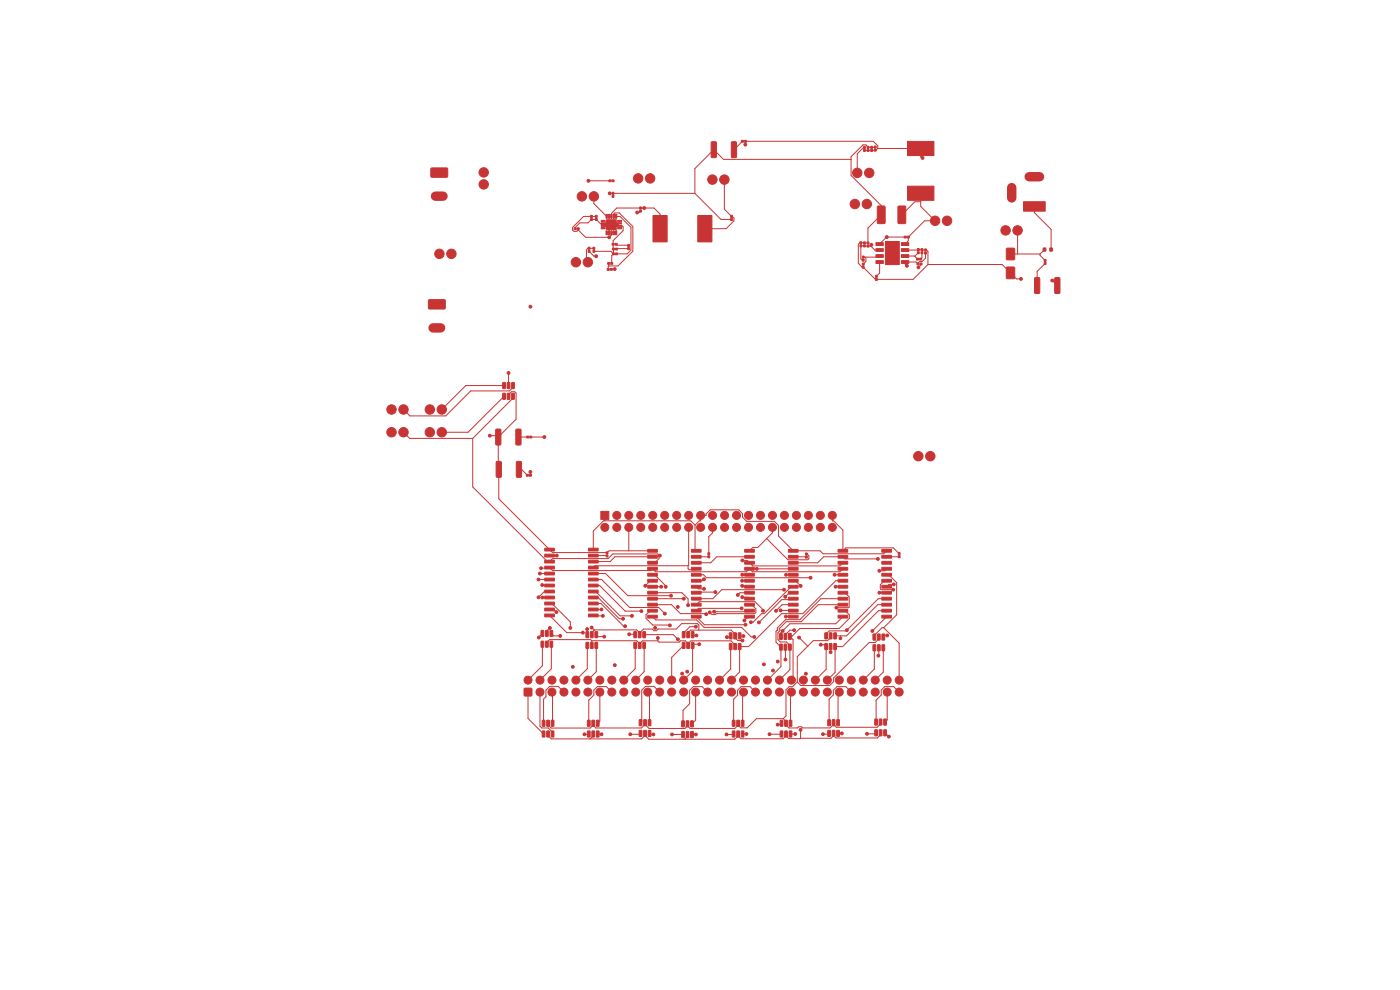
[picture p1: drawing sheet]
<svg xmlns="http://www.w3.org/2000/svg" width="297mm" height="210mm" viewBox="0 0 297 210" stroke-linecap="round" stroke-linejoin="round" font-family="sans-serif">
<g fill="#c83434" stroke="#c83434" stroke-width=".21">
<path d="M195.2 55.8h.4v.4h-.4z"/>
<path d="M194.6 55.8h.4v.4h-.4z"/>
<path d="M190.6 43.8l1.3-.1 .2 .1 .1 3.4-.2 .2h-1.3l-.2-.1z"/>
<path d="M186.2 43.8l1.3-.1 .3 .1v3.4l-.2 .2h-1.2l-.3-.1z"/>
<path d="M125.8 52.5h.4v.4h-.4z"/>
<path d="M125.8 53.1h.4v.4h-.4z"/>
<path d="M111.2 146h1.6v1.6h-1.6z"/>
<path d="M221.3 52.6h.5v.6h-.5z"/>
<path d="M222.7 52.6h.5v.6h-.5z"/>
<path d="M124.3 136.3h.6l-.1 1.3-.5-.1z"/>
<path d="M125.3 136.3h.5l-.1 1.3-.4-.1z"/>
<path d="M126.2 136.3h.6l-.1 1.3-.5-.1z"/>
<path d="M126.2 134l.6 .1-.1 1.2-.5-.1z"/>
<path d="M125.3 134l.5 .1-.1 1.2-.4-.1z"/>
<path d="M124.3 134l.6 .1-.1 1.2-.5-.1z"/>
<path d="M129.9 41.5h.3v.4h-.3z"/>
<path d="M129.9 40.8h.3v.4h-.3z"/>
<path d="M175 136.5l.5 .1v1.2l-.5-.1z"/>
<path d="M176 136.5l.5 .1-.1 1.2-.5-.1z"/>
<path d="M176.9 136.5l.5 .1v1.2l-.5-.1z"/>
<path d="M176.9 134.3h.5v1.2h-.5z"/>
<path d="M176 134.3h.5l-.1 1.2h-.5z"/>
<path d="M175 134.3h.5v1.2h-.5z"/>
<path d="M106.7 83.4l.5 .1-.1 1.2-.5-.1z"/>
<path d="M107.6 83.4l.6 .1-.1 1.2-.5-.1z"/>
<path d="M108.6 83.4l.5 .1-.1 1.2-.5-.1z"/>
<path d="M108.6 81.2h.5l-.1 1.2h-.5z"/>
<path d="M107.6 81.2h.6l-.1 1.2h-.5z"/>
<path d="M106.7 81.2h.5l-.1 1.2h-.5z"/>
<path d="M135.7 44.6h.4v.4h-.4z"/>
<path d="M135.7 43.9h.4v.4h-.4z"/>
<path d="M194.6 53.4h.4v.4h-.4z"/>
<path d="M194.6 52.8h.4v.4h-.4z"/>
<path d="M111.7 100.7h.4v.3h-.4z"/>
<path d="M112.3 100.7h.4v.3h-.4z"/>
<path d="M130.6 52.7h.4v.3h-.4z"/>
<path d="M129.9 52.7h.4v.3h-.4z"/>
<path d="M133.2 51.9h.3v.4h-.3z"/>
<path d="M133.2 52.5h.3v.4h-.3z"/>
<path d="M144.8 136.3h.5l-.1 1.3-.5-.1z"/>
<path d="M145.7 136.3h.6l-.1 1.3-.5-.1z"/>
<path d="M146.7 136.3h.5l-.1 1.3-.5-.1z"/>
<path d="M146.7 134l.5 .1-.1 1.2-.5-.1z"/>
<path d="M145.7 134l.6 .1-.1 1.2-.5-.1z"/>
<path d="M144.8 134l.5 .1-.1 1.2-.5-.1z"/>
<path d="M91 63.6h3.3l.2 .2v1.6l-.3 .2-3.2-.1-.1-.2z"/>
<path d="M137.4 116.6l2-.1 .1 .6h-2.1z"/>
<path d="M137.4 117.8h2l.1 .6h-2.1z"/>
<path d="M137.4 119.1h2l.1 .5-2.1 .1z"/>
<path d="M137.4 120.4h2l.1 .5h-2.1z"/>
<path d="M137.4 121.6h2l.1 .6h-2.1z"/>
<path d="M137.4 122.9h2l.1 .5-2.1 .1z"/>
<path d="M137.4 124.2h2l.1 .5-2.1 .1z"/>
<path d="M137.4 125.5l2-.1 .1 .6h-2.1z"/>
<path d="M137.4 126.7h2l.1 .6h-2.1z"/>
<path d="M137.4 128h2l.1 .5-2.1 .1z"/>
<path d="M137.4 129.3l2-.1 .1 .6h-2.1z"/>
<path d="M137.4 130.5h2l.1 .6h-2.1z"/>
<path d="M146.7 130.5h2v.6h-2z"/>
<path d="M146.7 129.3l2-.1v.6h-2z"/>
<path d="M146.7 128h2v.5l-2 .1z"/>
<path d="M146.7 126.7h2v.6h-2z"/>
<path d="M146.7 125.5l2-.1v.6h-2z"/>
<path d="M146.7 124.2h2v.5l-2 .1z"/>
<path d="M146.7 122.9h2v.5l-2 .1z"/>
<path d="M146.7 121.6h2v.6h-2z"/>
<path d="M146.7 120.4h2v.5h-2z"/>
<path d="M146.7 119.1h2v.5l-2 .1z"/>
<path d="M146.7 117.8h2v.6h-2z"/>
<path d="M146.7 116.6l2-.1v.6h-2z"/>
<path d="M115.1 155.1h.5l-.1 1.3-.5-.1z"/>
<path d="M116 155.1h.6l-.1 1.3-.5-.1z"/>
<path d="M117 155.1h.5l-.1 1.3-.5-.1z"/>
<path d="M117 152.8l.5 .1-.1 1.2-.5-.1z"/>
<path d="M116 152.8l.6 .1-.1 1.2-.5-.1z"/>
<path d="M115.1 152.8l.5 .1-.1 1.2-.5-.1z"/>
<path d="M183 55.8h.3v.4h-.3z"/>
<path d="M183 56.5h.3v.4h-.3z"/>
<path d="M184 52h.3v.4h-.3z"/>
<path d="M184 51.4h.3v.4h-.3z"/>
<path d="M128.6 117.7h.3v.4h-.3z"/>
<path d="M128.6 117.1h.3v.4h-.3z"/>
<path d="M134.5 136.3h.5v1.3l-.5-.1z"/>
<path d="M135.4 136.3h.6l-.1 1.3-.5-.1z"/>
<path d="M136.4 136.3h.5v1.3l-.5-.1z"/>
<path d="M136.4 134l.5 .1v1.2l-.5-.1z"/>
<path d="M135.4 134l.6 .1-.1 1.2-.5-.1z"/>
<path d="M134.5 134l.5 .1v1.2l-.5-.1z"/>
<path d="M175.6 155h.6l-.1 1.2h-.5z"/>
<path d="M176.6 155h.5l-.1 1.2h-.4z"/>
<path d="M177.5 155h.6l-.1 1.2h-.5z"/>
<path d="M177.5 152.7h.6l-.1 1.3-.5-.1z"/>
<path d="M176.6 152.7h.5l-.1 1.3-.4-.1z"/>
<path d="M175.6 152.7h.6l-.1 1.3-.5-.1z"/>
<path d="M127.6 48.2h.7l.1 .2-.8 .1z"/>
<path d="M128.6 49h.2v.8h-.2z"/>
<path d="M129.1 49h.2v.8h-.2z"/>
<path d="M129.6 49h.2v.8h-.2z"/>
<path d="M130.1 49h.2v.8h-.2z"/>
<path d="M130.6 49h.2v.8h-.2z"/>
<path d="M131 48.3l.9-.1v.3h-.8z"/>
<path d="M131 46.8l.9-.1v.3h-.8z"/>
<path d="M130.6 45.5h.3l-.2 .8-.1-.1z"/>
<path d="M130.1 45.5h.3l-.2 .8-.1-.1z"/>
<path d="M129.6 45.5h.3l-.2 .8-.1-.1z"/>
<path d="M129.1 45.5h.3l-.2 .8-.1-.1z"/>
<path d="M128.6 45.5h.3l-.2 .8-.1-.1z"/>
<path d="M127.6 46.7h.7l.1 .2-.8 .1z"/>
<path d="M127.6 47.3h1.1v-.7h2v.7h1.2v.2h-.8v.3h.8v.2h-1.2v.7h-2v-.7h-1.1v-.2h.7v-.3h-.7z"/>
<path d="M109.5 91.1l.8-.1 .2 .2v3l-.1 .2h-.7l-.3-.1z"/>
<path d="M105.2 91.1l.8-.1 .3 .2v3l-.2 .2h-.7l-.2-.1z"/>
<path d="M124.6 155.1h.6l-.1 1.3-.5-.1z"/>
<path d="M125.6 155.1h.5v1.3l-.5-.1z"/>
<path d="M126.5 155.1h.6l-.1 1.3-.5-.1z"/>
<path d="M126.5 152.8l.6 .1-.1 1.2-.5-.1z"/>
<path d="M125.6 152.8l.5 .1v1.2l-.5-.1z"/>
<path d="M124.6 152.8l.6 .1-.1 1.2-.5-.1z"/>
<path d="M185.6 154.8l.6 .1-.1 1.2-.5-.1z"/>
<path d="M186.6 154.8l.5 .1-.1 1.2-.5-.1z"/>
<path d="M187.5 154.8l.6 .1-.1 1.2-.5-.1z"/>
<path d="M187.5 152.6h.6l-.1 1.2-.5-.1z"/>
<path d="M186.6 152.6h.5l-.1 1.2-.5-.1z"/>
<path d="M185.6 152.6h.6l-.1 1.2-.5-.1z"/>
<path d="M221.5 55.7h.4v.4h-.4z"/>
<path d="M221.5 55h.4v.4h-.4z"/>
<path d="M177.8 116.6l2-.1v.6h-2z"/>
<path d="M177.8 117.8h2v.6h-2z"/>
<path d="M177.8 119.1h2v.5l-2 .1z"/>
<path d="M177.8 120.4h2v.5h-2z"/>
<path d="M177.8 121.6h2v.6h-2z"/>
<path d="M177.8 122.9h2v.5l-2 .1z"/>
<path d="M177.8 124.2h2v.5l-2 .1z"/>
<path d="M177.8 125.5l2-.1v.6h-2z"/>
<path d="M177.8 126.7h2v.6h-2z"/>
<path d="M177.8 128h2v.5l-2 .1z"/>
<path d="M177.8 129.3l2-.1v.6h-2z"/>
<path d="M177.8 130.5h2v.6h-2z"/>
<path d="M187.1 130.5h2v.6h-2z"/>
<path d="M187.1 129.3l2-.1v.6h-2z"/>
<path d="M187.1 128h2v.5l-2 .1z"/>
<path d="M187.1 126.7h2v.6h-2z"/>
<path d="M187.1 125.5l2-.1v.6h-2z"/>
<path d="M187.1 124.2h2v.5l-2 .1z"/>
<path d="M187.1 122.9h2v.5l-2 .1z"/>
<path d="M187.1 121.6h2v.6h-2z"/>
<path d="M187.1 120.4h2v.5h-2z"/>
<path d="M187.1 119.1h2v.5l-2 .1z"/>
<path d="M187.1 117.8h2v.6h-2z"/>
<path d="M187.1 116.6l2-.1v.6h-2z"/>
<path d="M192.5 39.5h5.6v3h-5.6z"/>
<path d="M192.5 30h5.6v3h-5.6z"/>
<path d="M185.5 31.6h.3v.4h-.3z"/>
<path d="M185.5 31h.3v.4h-.3z"/>
<path d="M158 116.6l2-.1v.6h-2z"/>
<path d="M158 117.8h2v.6h-2z"/>
<path d="M158 119.1h2v.5l-2 .1z"/>
<path d="M158 120.4h2v.5h-2z"/>
<path d="M158 121.6h2v.6h-2z"/>
<path d="M158 122.9h2v.5l-2 .1z"/>
<path d="M158 124.2h2v.5l-2 .1z"/>
<path d="M158 125.5l2-.1v.6h-2z"/>
<path d="M158 126.7h2v.6h-2z"/>
<path d="M158 128h2v.5l-2 .1z"/>
<path d="M158 129.3l2-.1v.6h-2z"/>
<path d="M158 130.5h2v.6h-2z"/>
<path d="M167.3 130.5h2v.6h-2z"/>
<path d="M167.3 129.3l2-.1v.6h-2z"/>
<path d="M167.3 128h2v.5l-2 .1z"/>
<path d="M167.3 126.7h2v.6h-2z"/>
<path d="M167.3 125.5l2-.1v.6h-2z"/>
<path d="M167.3 124.2h2v.5l-2 .1z"/>
<path d="M167.3 122.9h2v.5l-2 .1z"/>
<path d="M167.3 121.6h2v.6h-2z"/>
<path d="M167.3 120.4h2v.5h-2z"/>
<path d="M167.3 119.1h2v.5l-2 .1z"/>
<path d="M167.3 117.8h2v.6h-2z"/>
<path d="M167.3 116.6l2-.1v.6h-2z"/>
<path d="M111.7 92.5h.4v.4h-.4z"/>
<path d="M112.4 92.5h.4v.4h-.4z"/>
<path d="M196.2 53.5h.3v.4h-.3z"/>
<path d="M196.2 52.8h.3v.4h-.3z"/>
<path d="M185.8 58.4h.3v.4h-.3z"/>
<path d="M185.8 59.1h.3v.4h-.3z"/>
<path d="M125.3 45.7h.3v.4h-.3z"/>
<path d="M125.3 46.3h.3v.4h-.3z"/>
<path d="M191.8 50.1h.4v.4h-.4z"/>
<path d="M192.5 50.1h.4v.4h-.4z"/>
<path d="M124.8 53.1h.3v.4h-.3z"/>
<path d="M124.8 52.5h.3v.4h-.3z"/>
<path d="M185.2 136.8h.6l-.1 1.3-.5-.1z"/>
<path d="M186.2 136.8h.5l-.1 1.3-.5-.1z"/>
<path d="M187.1 136.8h.6l-.1 1.3-.5-.1z"/>
<path d="M187.1 134.5l.6 .1-.1 1.2-.5-.1z"/>
<path d="M186.2 134.5l.5 .1-.1 1.2-.5-.1z"/>
<path d="M185.2 134.5l.6 .1-.1 1.2-.5-.1z"/>
<path d="M114.8 136l.6 .1-.1 1.2-.5-.1z"/>
<path d="M115.8 136l.5 .1-.1 1.2-.5-.1z"/>
<path d="M116.7 136l.6 .1-.1 1.2-.5-.1z"/>
<path d="M116.7 133.8h.6l-.1 1.2-.5-.1z"/>
<path d="M115.8 133.8h.5l-.1 1.2-.5-.1z"/>
<path d="M114.8 133.8h.6l-.1 1.2-.5-.1z"/>
<path d="M165.5 155.1h.6l-.1 1.3-.5-.1z"/>
<path d="M166.5 155.1h.5v1.3l-.5-.1z"/>
<path d="M167.4 155.1h.6l-.1 1.3-.5-.1z"/>
<path d="M167.4 152.8l.6 .1-.1 1.2-.5-.1z"/>
<path d="M166.5 152.8l.5 .1v1.2l-.5-.1z"/>
<path d="M165.5 152.8l.6 .1-.1 1.2-.5-.1z"/>
<path d="M122.5 48.3h.4v.4h-.4z"/>
<path d="M121.8 48.3h.4v.4h-.4z"/>
<path d="M155.2 30.1h.8l.2 .1 .1 3-.2 .2-.7 .1-.2-.2z"/>
<path d="M150.9 30.1h.8l.3 .1v3l-.2 .2-.7 .1-.2-.2z"/>
<path d="M183.2 31.1h.4v.4h-.4z"/>
<path d="M183.2 31.7h.4v.4h-.4z"/>
<path d="M126.3 45.7h.4v.4h-.4z"/>
<path d="M126.3 46.3h.4v.4h-.4z"/>
<path d="M213.5 52.7h1.7v2.4h-1.7z"/>
<path d="M213.5 56.7h1.7v2.4h-1.7z"/>
<path d="M154.7 136.5l.6 .1-.1 1.2-.5-.1z"/>
<path d="M155.7 136.5l.5 .1v1.2l-.5-.1z"/>
<path d="M156.6 136.5l.6 .1-.1 1.2-.5-.1z"/>
<path d="M156.6 134.3h.6l-.1 1.2h-.5z"/>
<path d="M155.7 134.3h.5v1.2h-.5z"/>
<path d="M154.7 134.3h.6l-.1 1.2h-.5z"/>
<path d="M157.3 29.8h.4v.3h-.4z"/>
<path d="M157.9 29.8h.4v.3h-.4z"/>
<path d="M150.2 117.9h.3v.4h-.3z"/>
<path d="M150.2 117.3h.3v.4h-.3z"/>
<path d="M138.5 45.7h3v5.6h-3z"/>
<path d="M148 45.7h3v5.6h-3z"/>
<path d="M170.9 118h.3v.4h-.3z"/>
<path d="M170.9 117.3h.3v.4h-.3z"/>
<path d="M195.4 53.4h.4v.4h-.4z"/>
<path d="M195.4 52.8h.4v.4h-.4z"/>
<path d="M91.5 35.7l3.3-.1 .2 .3v1.6l-.3 .1h-3.2l-.1-.2z"/>
<path d="M184 31.7h.3v.4h-.3z"/>
<path d="M184 31.1h.3v.4h-.3z"/>
<path d="M194.5 54.8h.4v.3h-.4z"/>
<path d="M195.1 54.8h.4v.3h-.4z"/>
<path d="M130.5 51.6h.4v.4h-.4z"/>
<path d="M129.9 51.6h.4v.4h-.4z"/>
<path d="M183.2 52h.4v.4h-.4z"/>
<path d="M183.2 51.3h.4v.4h-.4z"/>
<path d="M115.6 116.3h2v.5l-2 .1z"/>
<path d="M115.6 117.6h2v.5l-2 .1z"/>
<path d="M115.6 118.8h2v.6h-2z"/>
<path d="M115.6 120.1h2v.5l-2 .1z"/>
<path d="M115.6 121.4h2v.5l-2 .1z"/>
<path d="M115.6 122.7l2-.1v.6h-2z"/>
<path d="M115.6 123.9h2v.6h-2z"/>
<path d="M115.6 125.2h2v.5l-2 .1z"/>
<path d="M115.6 126.5h2v.5h-2z"/>
<path d="M115.6 127.7h2v.6h-2z"/>
<path d="M115.6 129h2v.5l-2 .1z"/>
<path d="M115.6 130.3h2v.5l-2 .1z"/>
<path d="M124.9 130.3h1.9l.1 .5-2 .1z"/>
<path d="M124.9 129h1.9l.1 .5-2 .1z"/>
<path d="M124.9 127.7h1.9l.1 .6h-2z"/>
<path d="M124.9 126.5h1.9l.1 .5h-2z"/>
<path d="M124.9 125.2h1.9l.1 .5-2 .1z"/>
<path d="M124.9 123.9h1.9l.1 .6h-2z"/>
<path d="M124.9 122.7l1.9-.1 .1 .6h-2z"/>
<path d="M124.9 121.4h1.9l.1 .5-2 .1z"/>
<path d="M124.9 120.1h1.9l.1 .5-2 .1z"/>
<path d="M124.9 118.8h1.9l.1 .6h-2z"/>
<path d="M124.9 117.6h1.9l.1 .5-2 .1z"/>
<path d="M124.9 116.3h1.9l.1 .5-2 .1z"/>
<path d="M128.9 55.7h.4v.4h-.4z"/>
<path d="M129.6 55.7h.4v.4h-.4z"/>
<path d="M127.5 108.5h1.7v1.7h-1.7z"/>
<path d="M155.4 155.1h.5l-.1 1.3-.5-.1z"/>
<path d="M156.3 155.1h.6l-.1 1.3-.5-.1z"/>
<path d="M157.3 155.1h.5l-.1 1.3-.5-.1z"/>
<path d="M157.3 152.8l.5 .1-.1 1.2-.5-.1z"/>
<path d="M156.3 152.8l.6 .1-.1 1.2-.5-.1z"/>
<path d="M155.4 152.8l.5 .1-.1 1.2-.5-.1z"/>
<path d="M129.5 57h.4v.3h-.4z"/>
<path d="M128.8 57h.4v.3h-.4z"/>
<path d="M130.6 53.7h.4v.3h-.4z"/>
<path d="M129.9 53.7h.4v.3h-.4z"/>
<path d="M217.1 42.8h4.6v2h-4.6z"/>
<path d="M109.6 97.9h.8l.2 .1v3l-.1 .2-.7 .1-.3-.2z"/>
<path d="M105.3 97.9h.8l.3 .1v3l-.2 .2-.7 .1-.2-.2z"/>
<path d="M155 46.3h.4v.4h-.4z"/>
<path d="M155 45.7h.4v.4h-.4z"/>
<path d="M182.5 51.9h.3v.4h-.3z"/>
<path d="M182.5 51.3h.3v.4h-.3z"/>
<path d="M184.7 31.7h.4v.4h-.4z"/>
<path d="M184.7 31.1h.4v.4h-.4z"/>
<path d="M183 55h.3v.4h-.3z"/>
<path d="M183 54.3h.3v.4h-.3z"/>
<path d="M129.2 38.2h.4v.3h-.4z"/>
<path d="M129.8 38.2h.4v.3h-.4z"/>
<path d="M219.5 58.9h.8l.3 .1v3l-.2 .3h-.7l-.2-.2z"/>
<path d="M223.8 58.9h.8l.2 .1 .1 3-.2 .3h-.7l-.2-.2z"/>
<path d="M135.6 155h.6l-.1 1.2h-.5z"/>
<path d="M136.6 155h.5l-.1 1.2h-.4z"/>
<path d="M137.5 155h.6l-.1 1.2h-.5z"/>
<path d="M137.5 152.7h.6l-.1 1.3-.5-.1z"/>
<path d="M136.6 152.7h.5l-.1 1.3-.4-.1z"/>
<path d="M135.6 152.7h.6l-.1 1.3-.5-.1z"/>
<path d="M144.6 155.2l.6 .1-.1 1.2-.5-.1z"/>
<path d="M145.6 155.2l.5 .1v1.2l-.5-.1z"/>
<path d="M146.5 155.2l.6 .1-.1 1.2-.5-.1z"/>
<path d="M146.5 152.9l.6 .1-.1 1.2-.5-.1z"/>
<path d="M145.6 152.9l.5 .1v1.2l-.5-.1z"/>
<path d="M144.6 152.9l.6 .1-.1 1.2-.5-.1z"/>
<path d="M165.4 136.7h.6l-.1 1.2h-.5z"/>
<path d="M166.4 136.7h.5l-.1 1.2h-.5z"/>
<path d="M167.3 136.7h.6l-.1 1.2h-.5z"/>
<path d="M167.3 134.4h.6l-.1 1.3-.5-.1z"/>
<path d="M166.4 134.4h.5l-.1 1.3-.5-.1z"/>
<path d="M165.4 134.4h.6l-.1 1.3-.5-.1z"/>
<path d="M185.8 51.5h1.6v.6h-1.6z"/>
<path d="M185.8 52.7h1.6v.6h-1.6z"/>
<path d="M185.8 54h1.6v.6h-1.6z"/>
<path d="M185.8 55.3h1.6v.6h-1.6z"/>
<path d="M191.2 55.3h1.6v.6h-1.6z"/>
<path d="M191.2 54h1.6v.6h-1.6z"/>
<path d="M191.2 52.7h1.6v.6h-1.6z"/>
<path d="M191.2 51.5h1.6v.6h-1.6z"/>
<path d="M187.8 51.2h3v4.9h-3z"/>
<path d="M190.6 117.9h.3v.4h-.3z"/>
<path d="M190.6 117.2h.3v.4h-.3z"/>
<circle cx="91.2" cy="86.9" r="1"/>
<circle cx="93.7" cy="86.9" r="1"/>
<circle cx="213.3" cy="48.9" r="1"/>
<circle cx="215.9" cy="48.9" r="1"/>
<circle cx="198.4" cy="46.8" r="1"/>
<circle cx="200.9" cy="46.8" r="1"/>
<circle cx="112" cy="144.3" r=".85"/>
<circle cx="114.6" cy="146.8" r=".85"/>
<circle cx="114.6" cy="144.3" r=".85"/>
<circle cx="117.1" cy="146.8" r=".85"/>
<circle cx="117.1" cy="144.3" r=".85"/>
<circle cx="119.6" cy="146.8" r=".85"/>
<circle cx="119.6" cy="144.3" r=".85"/>
<circle cx="122.2" cy="146.8" r=".85"/>
<circle cx="122.2" cy="144.3" r=".85"/>
<circle cx="124.7" cy="146.8" r=".85"/>
<circle cx="124.7" cy="144.3" r=".85"/>
<circle cx="127.3" cy="146.8" r=".85"/>
<circle cx="127.3" cy="144.3" r=".85"/>
<circle cx="129.8" cy="146.8" r=".85"/>
<circle cx="129.8" cy="144.3" r=".85"/>
<circle cx="132.3" cy="146.8" r=".85"/>
<circle cx="132.3" cy="144.3" r=".85"/>
<circle cx="134.9" cy="146.8" r=".85"/>
<circle cx="134.9" cy="144.3" r=".85"/>
<circle cx="137.4" cy="146.8" r=".85"/>
<circle cx="137.4" cy="144.3" r=".85"/>
<circle cx="140" cy="146.8" r=".85"/>
<circle cx="140" cy="144.3" r=".85"/>
<circle cx="142.5" cy="146.8" r=".85"/>
<circle cx="142.5" cy="144.3" r=".85"/>
<circle cx="145" cy="146.8" r=".85"/>
<circle cx="145" cy="144.3" r=".85"/>
<circle cx="147.6" cy="146.8" r=".85"/>
<circle cx="147.6" cy="144.3" r=".85"/>
<circle cx="150.1" cy="146.8" r=".85"/>
<circle cx="150.1" cy="144.3" r=".85"/>
<circle cx="152.7" cy="146.8" r=".85"/>
<circle cx="152.7" cy="144.3" r=".85"/>
<circle cx="155.2" cy="146.8" r=".85"/>
<circle cx="155.2" cy="144.3" r=".85"/>
<circle cx="157.7" cy="146.8" r=".85"/>
<circle cx="157.7" cy="144.3" r=".85"/>
<circle cx="160.3" cy="146.8" r=".85"/>
<circle cx="160.3" cy="144.3" r=".85"/>
<circle cx="162.8" cy="146.8" r=".85"/>
<circle cx="162.8" cy="144.3" r=".85"/>
<circle cx="165.4" cy="146.8" r=".85"/>
<circle cx="165.4" cy="144.3" r=".85"/>
<circle cx="167.9" cy="146.8" r=".85"/>
<circle cx="167.9" cy="144.3" r=".85"/>
<circle cx="170.4" cy="146.8" r=".85"/>
<circle cx="170.4" cy="144.3" r=".85"/>
<circle cx="173" cy="146.8" r=".85"/>
<circle cx="173" cy="144.3" r=".85"/>
<circle cx="175.5" cy="146.8" r=".85"/>
<circle cx="175.5" cy="144.3" r=".85"/>
<circle cx="178.1" cy="146.8" r=".85"/>
<circle cx="178.1" cy="144.3" r=".85"/>
<circle cx="180.6" cy="146.8" r=".85"/>
<circle cx="180.6" cy="144.3" r=".85"/>
<circle cx="183.1" cy="146.8" r=".85"/>
<circle cx="183.1" cy="144.3" r=".85"/>
<circle cx="185.7" cy="146.8" r=".85"/>
<circle cx="185.7" cy="144.3" r=".85"/>
<circle cx="188.2" cy="146.8" r=".85"/>
<circle cx="188.2" cy="144.3" r=".85"/>
<circle cx="190.8" cy="146.8" r=".85"/>
<circle cx="190.8" cy="144.3" r=".85"/>
<circle cx="102.6" cy="39.1" r="1"/>
<circle cx="102.6" cy="36.6" r="1"/>
<circle cx="194.8" cy="96.8" r="1"/>
<circle cx="197.4" cy="96.8" r="1"/>
<circle cx="93.2" cy="53.8" r="1"/>
<circle cx="95.8" cy="53.8" r="1"/>
<circle cx="181.9" cy="36.7" r="1"/>
<circle cx="184.4" cy="36.7" r="1"/>
<circle cx="129.2" cy="47.1" r=".2"/>
<circle cx="130.2" cy="47.1" r=".2"/>
<circle cx="129.2" cy="48.1" r=".2"/>
<circle cx="130.2" cy="48.1" r=".2"/>
<circle cx="122.2" cy="55.6" r="1"/>
<circle cx="124.7" cy="55.6" r="1"/>
<circle cx="181.4" cy="43.3" r="1"/>
<circle cx="183.9" cy="43.3" r="1"/>
<circle cx="135.4" cy="37.8" r="1"/>
<circle cx="137.9" cy="37.8" r="1"/>
<circle cx="151.1" cy="38.1" r="1"/>
<circle cx="153.7" cy="38.1" r="1"/>
<circle cx="123.4" cy="41.7" r="1"/>
<circle cx="126" cy="41.7" r="1"/>
<circle cx="91.2" cy="91.7" r="1"/>
<circle cx="93.7" cy="91.7" r="1"/>
<circle cx="83.1" cy="91.7" r="1"/>
<circle cx="85.6" cy="91.7" r="1"/>
<circle cx="128.3" cy="111.9" r=".85"/>
<circle cx="130.9" cy="109.3" r=".85"/>
<circle cx="130.9" cy="111.9" r=".85"/>
<circle cx="133.4" cy="109.3" r=".85"/>
<circle cx="133.4" cy="111.9" r=".85"/>
<circle cx="135.9" cy="109.3" r=".85"/>
<circle cx="135.9" cy="111.9" r=".85"/>
<circle cx="138.5" cy="109.3" r=".85"/>
<circle cx="138.5" cy="111.9" r=".85"/>
<circle cx="141" cy="109.3" r=".85"/>
<circle cx="141" cy="111.9" r=".85"/>
<circle cx="143.6" cy="109.3" r=".85"/>
<circle cx="143.6" cy="111.9" r=".85"/>
<circle cx="146.1" cy="109.3" r=".85"/>
<circle cx="146.1" cy="111.9" r=".85"/>
<circle cx="148.6" cy="109.3" r=".85"/>
<circle cx="148.6" cy="111.9" r=".85"/>
<circle cx="151.2" cy="109.3" r=".85"/>
<circle cx="151.2" cy="111.9" r=".85"/>
<circle cx="153.7" cy="109.3" r=".85"/>
<circle cx="153.7" cy="111.9" r=".85"/>
<circle cx="156.3" cy="109.3" r=".85"/>
<circle cx="156.3" cy="111.9" r=".85"/>
<circle cx="158.8" cy="109.3" r=".85"/>
<circle cx="158.8" cy="111.9" r=".85"/>
<circle cx="161.3" cy="109.3" r=".85"/>
<circle cx="161.3" cy="111.9" r=".85"/>
<circle cx="163.9" cy="109.3" r=".85"/>
<circle cx="163.9" cy="111.9" r=".85"/>
<circle cx="166.4" cy="109.3" r=".85"/>
<circle cx="166.4" cy="111.9" r=".85"/>
<circle cx="169" cy="109.3" r=".85"/>
<circle cx="169" cy="111.9" r=".85"/>
<circle cx="171.5" cy="109.3" r=".85"/>
<circle cx="171.5" cy="111.9" r=".85"/>
<circle cx="174" cy="109.3" r=".85"/>
<circle cx="174" cy="111.9" r=".85"/>
<circle cx="176.6" cy="109.3" r=".85"/>
<circle cx="176.6" cy="111.9" r=".85"/>
<circle cx="83.1" cy="86.9" r="1"/>
<circle cx="85.6" cy="86.9" r="1"/>
<circle cx="188.7" cy="55.6" r=".15"/>
<circle cx="190" cy="55.6" r=".15"/>
<circle cx="188.7" cy="51.7" r=".15"/>
<circle cx="190" cy="51.7" r=".15"/>
<circle cx="188.7" cy="53" r=".15"/>
<circle cx="190" cy="53" r=".15"/>
<circle cx="188.7" cy="54.3" r=".15"/>
<circle cx="190" cy="54.3" r=".15"/>
<circle cx="130.4" cy="57.1" r=".3"/>
<circle cx="129.2" cy="50.3" r=".3"/>
<circle cx="184.9" cy="51.9" r=".3"/>
<circle cx="176.2" cy="138.3" r=".3"/>
<circle cx="216.6" cy="59.2" r=".3"/>
<circle cx="139.6" cy="135.3" r=".3"/>
<circle cx="103.9" cy="92.4" r=".3"/>
<circle cx="169.8" cy="154.8" r=".3"/>
<circle cx="186.3" cy="139.1" r=".3"/>
<circle cx="223.2" cy="59.5" r=".3"/>
<circle cx="165" cy="140.3" r=".3"/>
<circle cx="166.6" cy="139.9" r=".3"/>
<circle cx="129.3" cy="41" r=".3"/>
<circle cx="135.2" cy="45.1" r=".3"/>
<circle cx="136.7" cy="44.1" r=".3"/>
<circle cx="188.1" cy="50.3" r=".3"/>
<circle cx="169.5" cy="135.2" r=".3"/>
<circle cx="125.5" cy="133.1" r=".3"/>
<circle cx="116.7" cy="133.2" r=".3"/>
<circle cx="107.9" cy="79.1" r=".3"/>
<circle cx="194.8" cy="56.7" r=".3"/>
<circle cx="195.7" cy="33.5" r=".3"/>
<circle cx="157.5" cy="135.9" r=".3"/>
<circle cx="158.1" cy="30.7" r=".3"/>
<circle cx="168.5" cy="133.7" r=".3"/>
<circle cx="192.4" cy="56.4" r=".3"/>
<circle cx="115.5" cy="92.7" r=".3"/>
<circle cx="126.5" cy="54.3" r=".3"/>
<circle cx="124.8" cy="38.4" r=".3"/>
<circle cx="112.5" cy="100.1" r=".3"/>
<circle cx="112.5" cy="65.1" r=".3"/>
<circle cx="157.5" cy="118.9" r=".3"/>
<circle cx="140" cy="117.9" r=".3"/>
<circle cx="118.1" cy="117.9" r=".3"/>
<circle cx="186.5" cy="121.1" r=".3"/>
<circle cx="160.5" cy="120.7" r=".3"/>
<circle cx="114.8" cy="120.5" r=".3"/>
<circle cx="147.7" cy="134.8" r=".3"/>
<circle cx="169.8" cy="124.3" r=".3"/>
<circle cx="150.6" cy="129.9" r=".3"/>
<circle cx="178.3" cy="135.4" r=".3"/>
<circle cx="154.2" cy="135.2" r=".3"/>
<circle cx="177.4" cy="128.9" r=".3"/>
<circle cx="166" cy="133.8" r=".3"/>
<circle cx="118" cy="129.8" r=".3"/>
<circle cx="161" cy="132" r=".3"/>
<circle cx="133.5" cy="134.5" r=".3"/>
<circle cx="157.9" cy="131.6" r=".3"/>
<circle cx="124.6" cy="133.4" r=".3"/>
<circle cx="161.9" cy="129.6" r=".3"/>
<circle cx="171" cy="142.9" r=".3"/>
<circle cx="114.2" cy="126.7" r=".3"/>
<circle cx="166.7" cy="130.8" r=".3"/>
<circle cx="114.5" cy="121.7" r=".3"/>
<circle cx="172" cy="122.6" r=".3"/>
<circle cx="189.5" cy="125.1" r=".3"/>
<circle cx="188.2" cy="134.8" r=".3"/>
<circle cx="177.1" cy="121.9" r=".3"/>
<circle cx="162.1" cy="140.9" r=".3"/>
<circle cx="149.3" cy="124.9" r=".3"/>
<circle cx="188.6" cy="156.3" r=".3"/>
<circle cx="177.3" cy="124.5" r=".3"/>
<circle cx="157.7" cy="134.9" r=".3"/>
<circle cx="128.2" cy="135" r=".3"/>
<circle cx="130.4" cy="141.1" r=".3"/>
<circle cx="151.5" cy="129.8" r=".3"/>
<circle cx="158.2" cy="132.5" r=".3"/>
<circle cx="174.6" cy="155.7" r=".3"/>
<circle cx="140.3" cy="124.5" r=".3"/>
<circle cx="138.6" cy="155.8" r=".3"/>
<circle cx="127.6" cy="129.3" r=".3"/>
<circle cx="127.9" cy="130.6" r=".3"/>
<circle cx="133.7" cy="155.8" r=".3"/>
<circle cx="132.6" cy="132.8" r=".3"/>
<circle cx="115.1" cy="126.7" r=".3"/>
<circle cx="124" cy="155.8" r=".3"/>
<circle cx="163.2" cy="155.8" r=".3"/>
<circle cx="145.1" cy="127" r=".3"/>
<circle cx="174.1" cy="136.8" r=".3"/>
<circle cx="185.1" cy="133.8" r=".3"/>
<circle cx="179.7" cy="133.7" r=".3"/>
<circle cx="157.4" cy="123.2" r=".3"/>
<circle cx="147.6" cy="155.8" r=".3"/>
<circle cx="136.1" cy="129.6" r=".3"/>
<circle cx="146" cy="128.4" r=".3"/>
<circle cx="183.9" cy="155.7" r=".3"/>
<circle cx="151.8" cy="125.6" r=".3"/>
<circle cx="157.3" cy="129.1" r=".3"/>
<circle cx="178.6" cy="155.6" r=".3"/>
<circle cx="164.6" cy="129.6" r=".3"/>
<circle cx="143.8" cy="135.6" r=".3"/>
<circle cx="157.5" cy="121.9" r=".3"/>
<circle cx="142.6" cy="155.8" r=".3"/>
<circle cx="134.1" cy="130.6" r=".3"/>
<circle cx="165.6" cy="129.5" r=".3"/>
<circle cx="142.1" cy="132.7" r=".3"/>
<circle cx="145.8" cy="142.5" r=".3"/>
<circle cx="166.3" cy="125.1" r=".3"/>
<circle cx="149.3" cy="122.9" r=".3"/>
<circle cx="157.5" cy="126.7" r=".3"/>
<circle cx="189.6" cy="124" r=".3"/>
<circle cx="186.6" cy="125.7" r=".3"/>
<circle cx="142.3" cy="126.4" r=".3"/>
<circle cx="136.9" cy="124.3" r=".3"/>
<circle cx="158.4" cy="155.7" r=".3"/>
<circle cx="144.7" cy="142.9" r=".3"/>
<circle cx="154.1" cy="155.8" r=".3"/>
<circle cx="141.2" cy="124.5" r=".3"/>
<circle cx="132.2" cy="131.3" r=".3"/>
<circle cx="115" cy="124.1" r=".3"/>
<circle cx="160" cy="135.1" r=".3"/>
<circle cx="164" cy="142.2" r=".3"/>
<circle cx="165" cy="153.7" r=".3"/>
<circle cx="166.8" cy="121.9" r=".3"/>
<circle cx="143.8" cy="128.7" r=".3"/>
<circle cx="147.6" cy="132.9" r=".3"/>
<circle cx="123.7" cy="134.2" r=".3"/>
<circle cx="148.3" cy="136.7" r=".3"/>
<circle cx="159.3" cy="132" r=".3"/>
<circle cx="149.8" cy="130.3" r=".3"/>
<circle cx="168.7" cy="155.7" r=".3"/>
<circle cx="166.6" cy="126.6" r=".3"/>
<circle cx="139" cy="133.2" r=".3"/>
<circle cx="141" cy="130.2" r=".3"/>
<circle cx="157.5" cy="124.3" r=".3"/>
<circle cx="121.5" cy="141.5" r=".3"/>
<circle cx="118.9" cy="134.9" r=".3"/>
<circle cx="114.2" cy="122.9" r=".3"/>
<circle cx="121" cy="133.2" r=".3"/>
<circle cx="127.6" cy="155.8" r=".3"/>
<circle cx="114.3" cy="135.2" r=".3"/>
<circle cx="156.5" cy="126.2" r=".3"/>
<circle cx="186.2" cy="118.6" r=".3"/>
</g>
<path d="M214.6 39.8v2.2M218.3 37.5h2.2M92.4 41.6h1.6M91.9 69.6h1.6" fill="none" stroke="#c83434" stroke-width="2"/>
<g fill="none" stroke="#c83434" stroke-width=".21">
<path d="M124.8 38.4h4.6M153.7 38.1v6.3l2 1.8v.7l-1.7 1.6h-4.5M155.7 31.8h.1M157.5 30l-1.8 1.8M158.1 30.7v-.7h27.2l.9 .9v.6M180.5 33.8h-27l-2.1-2-4 4v5.2M183.4 31.3h-.2l-1.3 1.3v4.1M185.7 31.2l-1.6 .1-.4-.6h-.6l-2.6 2.5v4l6.4 6.4v2l-2.8 2.8v3.1M186.2 31.5h9.1v1.8l.4 .2M186.2 31.5l-.6 .4h-2.2M122 48.5v-.2l1-1h1.7l.8-.8h1l1.1 1.1h1.1l.5 .5v1.3h-.5M122.7 48.8l1.5 1.5h5l.5-.4v-.5h1"/>
<path d="M122.7 48.5v.3M125 53.3l1 1.1h.5M126 53.3h3.6l.5 .5M126 41.7v1.5l2.7 2.7M126 52.7h-1.3l-.3 .3v2.3l.3 .3M126.5 45.9h-2.7l-2.3 2.3v.6l.3 .3h.6l.3-.3M129.1 55.9v.5M129.1 56.4l-.1 .8M129.2 45.9h.5v-.6l1.1-1.2h7.9l1.3 1.3v3.1M129.2 47.1l.5 .5M129.3 41h18.1M130.1 53.8l-.3 .4v1.7"/>
<path d="M130.2 47.1l.7 .7h1l.3 .3v.8l-2.1 2.1v2.8M130.2 45.9v-.5l.2-.2h1l2.9 2.9v5.2l-3.2 3.1h-2M130.4 57.1l-.7 .1M130.7 45.9h.8l2.4 2.3v4.8l-.9 .8h-2.2M130.7 51.8l.2 .2h2.4M133.3 52v.1M133.3 52h.1M133.3 52.7l-2.5 .1M135.9 44.8l-.3 .3h-.4M147.4 41l5.5 5.5h2.3M182.6 52.2h2.1M182.6 52.1v2.8l.3 .3h.2"/>
<path d="M183.4 52.2h.1M183.7 54.5v1l-.6 .5M184.1 51.5v.1M184.1 51.5h-1.7l-.3 .3v4.1l.8 .8h.2l2.6 2.6h8l3.2-3.2M184.7 52.2l.9 .8h1M184.9 51.9l-.2 .3M186.6 55.6v2.3l-.7 .7M186.6 54.3l-.2 .2h-3.3M192 53h4.6l.3 .3v2.8M192 54.3h2.1M192 50.3h-3.9l-1.5 1.5M194.1 54.3l.6 .7"/>
<path d="M194.8 56l-.4-.4h-2.4v.4l.4 .4M194.8 53.6l-.7 .7M195.3 41v2.8l3.1 3h-2.3l-3.4 3.5v.8l-.7 .7M195.3 42.8h-1.2l-2.8 2.8M195.4 56v.2l-.6 .5M195.6 53.6v1.1l-.3 .3M196.3 53.7v1.1l-.7 .7h-.5l-.4 .4M196.9 56.1h15.7l3.1 3.1h.9M214.4 53.9h6.2M215.9 48.9v5M219.4 43.8v1.3l3.6 3.6v4.2M220.6 53.9v.3l1.1 1"/>
<path d="M221.6 52.9l-1 1M221.7 55.9l-1.7 1.7v3M223.2 59.5l1.1 1.1M107.9 79.1v2.7M85.6 91.7l1.3 1.3h13.4M93.7 91.7h.1M100.3 93v10.3l15.8 15.8h.5l.6-.6h11.8l1-1h9.5l.3 .3v.7l-.9 .9h-.5M103.9 92.4h1.5l.3 .3M105.7 92.7l.1 13.1 11.4 11.4 11.6 .1 .4-.5h9.2M106.9 84.1l-7.6 7.6h-5.6M106.9 81.8h-8.1l-5.1 5.1M107.9 84.1v-.4l.6-.6h.7l.3 .3v5.5l-3.8 3.8"/>
<path d="M108.8 81.8v.4l-.7 .7h-8.2l-5.3 5.3h-7.6l-1.4-1.3M108.8 84.1v.3l-8.5 8.6M110 92.7h1.9M110.1 99.6h.5l1.3 1.2M112.6 92.7h2.9M112.5 100.1v.7M116.6 117.9h1.5M125.9 117.9h2.9M128.3 109.3v1.2M133.4 111.9v4.9M138.4 118.1h-7.9l-1.1 1h-3.5M139.8 117.9h.2"/>
<path d="M146.1 111.9v8l-.1 .1M147.5 111.4l.9-.9h.2v-1.2h1.2v-.3l.9-.9h6l.8 .8v.8l.9 .9h5.9l.8 .8v2.3l3.2 3.1h5.7l.6 .7h12.9l.6-.7M147.5 111.4v5.2l.2 .2M147.5 111.4l-1-.9h-18.5l-2.1 2.1v4M147.7 118.1h2.7M151.2 111.9v1.1l-.8 .8v3.7M157.5 118.9h1l1.2 1.1h18.4l.7-.6M159 118.1h-6.9l-1.3 1.3h-3.1M162.6 114.2l4.5 4.5h4.3l.2-.2v-.6l-.5-.4M163.9 111.9v1.1l-3.2 3.2h-1l-.7 .6M168.3 118.1l2.8 .1M176.6 109.3v1.2h.2l2 2v4.3l.6-.6h10.1l1.3 1.2"/>
<path d="M186.2 118.6h-6.9l-.5-.5h-4.1l-1.2 1.3h-5.2M190.8 118.1h-2.7M114.2 122.9h2.4M114.5 121.7h2.1M114.8 120.5h1.7l.1-.1 .6 .6h20.8l.4-.3 .7 .6h19.3l.6-.6 .6 .6h18.6l.6-.6M115 124.1l1.6 .1M115.1 126.7h.1M115.1 126.7h1.5M115.1 136.7v4.5l-3.1 3.1M115.1 134.4l-.8 .8M116.6 129.3h.9l.5 .5M116.6 125.5h-1.1l-1.3 1.2"/>
<path d="M116.6 128h.5l3.9 3.9v1.3M116.6 130.6l3.6 3.6h3.5M116.7 133.2l-.7 .7v.5M117 136.7v5.2l-2.4 2.4M117 134.4l.5 .5h1.4M124.6 133.4v1.2M124.6 136.9v5l-2.4 2.4M125.5 133.1l.6 .6M125.5 135.9l-.2-.2h-8.7l-.6 .6v.4M125.5 135.9h9.6l.6 .6M125.5 135.9v1M125.9 129.3h1.7"/>
<path d="M125.9 126.7h1l4.5 4.6h.8M125.9 125.5h.5l5.1 5.1h2.6M125.9 121.7h2.6l4.7 4.7h9.1M125.9 130.6h2M125.9 128h1.6l4.8 4.8h.3M125.9 124.2h1.3l5.4 5.4h3.5M125.9 122.9h1.7l6 6h6.1l1.3 1.3M126.5 136.9v5.6l-1.8 1.8M126.5 134.6l.4 .4h1.3M133.5 134.5l1.3 .1M134.8 136.9v5l-2.5 2.4M135.7 134.3v.3"/>
<path d="M135.7 136.5v.4M135.7 134.3l-.6-.7h-9l-.6 .6v.4M136.7 134.6h6.1l1 1M136.7 136.9v5.6l-1.8 1.8M138.4 129.5h-.5l-.8 .9v.8l1.4 1.4 3.6 .1M138.4 125.7h6.3l1.3 1.3v1.4M138.4 123.2h-.4l-1.1 1.1M138.4 128.3h4.1l1.9 1.9h5.3l.1 .1M138.4 130.8l.7 .7h8.7l1.6 1.6h7.9l2.1 2h.6M138.4 127h6.7M138.4 121.9h.5l2.3 2.4v.2M138.4 124.5h1.9"/>
<path d="M139.6 135.3v.6M139.6 135.9h-3.3l-.6 .6M139.6 135.9l.2 .3h4.3l.2-.3h1.1l.6 .6M139.6 133.4h3.9l1.1-1.1h3.3l.4 .3v1.1M139.6 133.4l-.4 .4h-.5l-.3-.4h-1.9l-.8 .9M139.6 133.4h.1M145 136.9l-2.5 2.5v4.9M146 120v.6l.2 .3h1.3l.2-.2M146 120h-19.8l-.3 .4M146 136.5l.6-.6h8.5l.9 .9v.4M146 134.6v-.4l.5-.5h8.6l.9 .8v.8l.5 .6h1M146 136.5v.4"/>
<path d="M146.9 134.6l.2 .2h.6M147.6 132.9h-1.2l-1.4 1.4v.3M147.7 128.3l.6-.7h11.9l1.7 1.7v.3M147.7 121.9h1.5l.7 .7h22.1M147.7 124.5l.5 .4h1.1M147.7 130.8l1.7 1.7h8.8M148.3 136.7h-1.1l-.3 .2v5.5l-1.9 1.9M149.3 122.9l-.3 .3h-1.3M151.8 125.6h-4l-.1 .1M155 134.9l-.3 .3h-.5M155 137.2v4.7l-2.3 2.4M156.9 134.9h.8"/>
<path d="M157.3 129.1h-9.1l-.5 .4M157.4 123.2h1.6M157.5 124.3l.1 .2h1.4M157.5 121.9h.1M157.5 121.9h1.5M157.5 126.7h1.2l.3 .3M159 128.3h.5l.9 .9v.7l-.3 .3h-8.2l-.2 .2h-.7l-.4-.5M159 125.7h-2l-.5 .5M159 130.8h-.3l-.8 .8M159 129.5l-.2 .3h-7.3M160.5 120.7h7.8M165.3 133.3l.1 .5-.4 .4v1.5l.5 .5h1.3l.8 .7v5.2l-2.2 2.2"/>
<path d="M165.3 133.3h.1M165.6 129.5h2.7M166.3 125.1h-13.2l-1.9 1.9h-3.5M166.6 137.3v2.6M166.7 130.8h1.6M166.8 121.9h1.5M168.3 130.8h.1M168.3 120.7h.1M168.3 123.2h.4l1.1 1.1M168.3 128.3h-2.4l-1.3 1.3M168.3 124.5h-.5l-5.7 5.7h-.5l-1.8 1.8h-.5M168.3 125.7h-.8l-.9 .9"/>
<path d="M168.3 127l-.2 .2h-2.3l-4.8 4.8M168.5 133.7h-.9l-1 .9v.4M169.5 135.2l1.9 1.9M174.1 136.8h.8l.4 .4v4.8l-2.3 2.3M176.2 134.9v.4l-.6 .6h-3.1l-3.4 3.4v5.4M176.2 137.2v1.1M177.1 121.9h1.7M177.3 124.5h1.5M178.3 134.9v.5M178.8 130.8l-1.5 1.5h-9.7l-1.9 1.9v.8M178.8 123.2h-1.5l-7 7h-4.5l-7 7h-1.9v5.4l-1.7 1.7M178.8 128.3h-5.2l-3.6 3.6h-3.2l-1.5 1.4"/>
<path d="M178.8 125.7h.5l.9 .9v2.2l-.2 .1h-2.6M178.8 129.5h.5l.9 .9v.8l-2.2 2.1h-8.3l-1.7 1.7h-.4l.6 .7v8.2l-.3 .4M178.8 127h-4.6l-4.5 4.5h-3.1l-1.7 1.7 .1 .5-.4 .2v2.3l1.1 1.1v4.1l-2.9 2.9M185.5 137.4v4.5l-2.4 2.4M186.4 135.1v.4l-.7 .8h-1.3l-7.5 7.5v.8l-.9 .8h-6.1l-.8-.7M186.4 137.4l-.1 1.7M186.6 125.7h1.5M187.4 137.4v5.2l-1.7 1.7M187.5 133.2l3.3 3.2v7.9M187.5 133.2h-.4l-1.6 1.6v.3M188.1 127h-1.8l-6.8 6.8h-3.6l-.6 .7v.4M188.1 120.7l-.4 .4h-1.2"/>
<path d="M188.1 123.2h-.5l-.8 .8v.9l.1 .2h2.6M188.1 128.3h-1.9l-6.6 6.6h-2.4M188.1 129.5h-1.7l-7.6 7.7h-1.6v5.4l-1.7 1.7M188.1 121.9h.4l1.7 1.7v6.8l-2.7 2.8M188.1 130.8l-3 3M188.2 134.8h-.5l-.3 .3M189.6 124h-1l-.5 .5M112 146.8v5.6l3.3 3.3M114.6 146.8v7.3l.3 .3h1.4l.9 .9v.4M116.3 155.7v.4l.6 .6h19.2l.7-.7M116.3 153.4v.4l.6 .6h8.3l.7-.5M117.1 146.8l.1 .1v6.5"/>
<path d="M119.6 146.8l-1.2-1.2h-1.8l-.8 .8v1.4l-.5 .5v5.1M124.9 155.7l-.9 .1M125.9 155.7v.4l-.7 .6M125.9 153.4v.5M126.8 155.7l.8 .1M127.3 146.8v6.2l-.5 .4M129.8 146.8l-1.2-1.2h-1.9l-.7 .8v1l-1.1 1.1v4.9M135.9 155.6l-.2 .2h-2M136.8 156l.8 .8h18.3l.7-.7M136.8 153.3v.4M136.8 155.6v.4M136.8 153.7l.9 .8h7.6l.6-.5"/>
<path d="M136.8 153.7l-.7 .7h-9.7l-.5-.5M137.4 146.8l.4 .4v6.1M137.8 155.6l.2 .2h.6M140 146.8l-1.3-1.2h-1.8l-.8 .8v6.7l-.2 .2M142.6 155.8h2.3M144.9 155.8h.1M145.9 155.8v.4l-.6 .6M145.9 153.5v.5M146.8 155.8h.8M146.8 155.8h.1M147.6 146.8v6l-.8 .7M150.1 146.8l-1.1-1.1h-1.9l-.8 .7v2.9l-1.4 1.4v2.8"/>
<path d="M155.6 155.7l-1.5 .1M156.6 153.4v.4M156.6 155.7v.4M156.6 153.8l-.7 .7h-9.5l-.5-.5M157.5 155.7h.9M157.7 146.8l-.2 .2v6.4M160.3 146.8l-1.2-1.1h-1.9l-.7 .7v1.1l-.9 .8v5.1M165.8 155.7l-2.6 .1M165.8 153.4l-.3 .3h-.5M166.2 152.5l.5 .5v.8l.7 .6h1.8l.2-.2h.7l.2 .2h5.8l.7-.7M166.2 152.5h-5.7l-2 1.9h-1.3l-.6-.6M166.7 155.7v.4"/>
<path d="M166.7 156.1l-.6 .6h-8.9l-.6-.6M166.7 156.1l.6 .6 2.5-.1M167.7 155.7h1M167.9 146.8l-.2 .2v6.4M169.1 144.7l-1 1h-.7l-.7 .6v5.6l-.5 .6M169.8 154.8v1.8M175.9 155.6l-.2 .1h-1.1M176.8 156l-.5 .6h-6.5M176.8 153.3v.4M176.8 155.6v.4M177.8 155.6h.8M178.1 146.8l-.3 .3v6.2"/>
<path d="M180.6 146.8l-1.2-1.1h-1.8l-.8 .7v1l-.9 .9v5M185.9 155.4l-.3 .3h-1.7M186.8 153.2v.3l-.7 .8h-8.7l-.6-.6M186.8 155.4v.5l-.7 .6h-8.8l-.5-.5M187.8 155.4l.8 .9M188.2 146.8v5.9l-.4 .5M190.8 146.8l-1.2-1.2h-1.9l-.8 .8v1l-1 1.1v4.7"/>
</g>
</svg>
